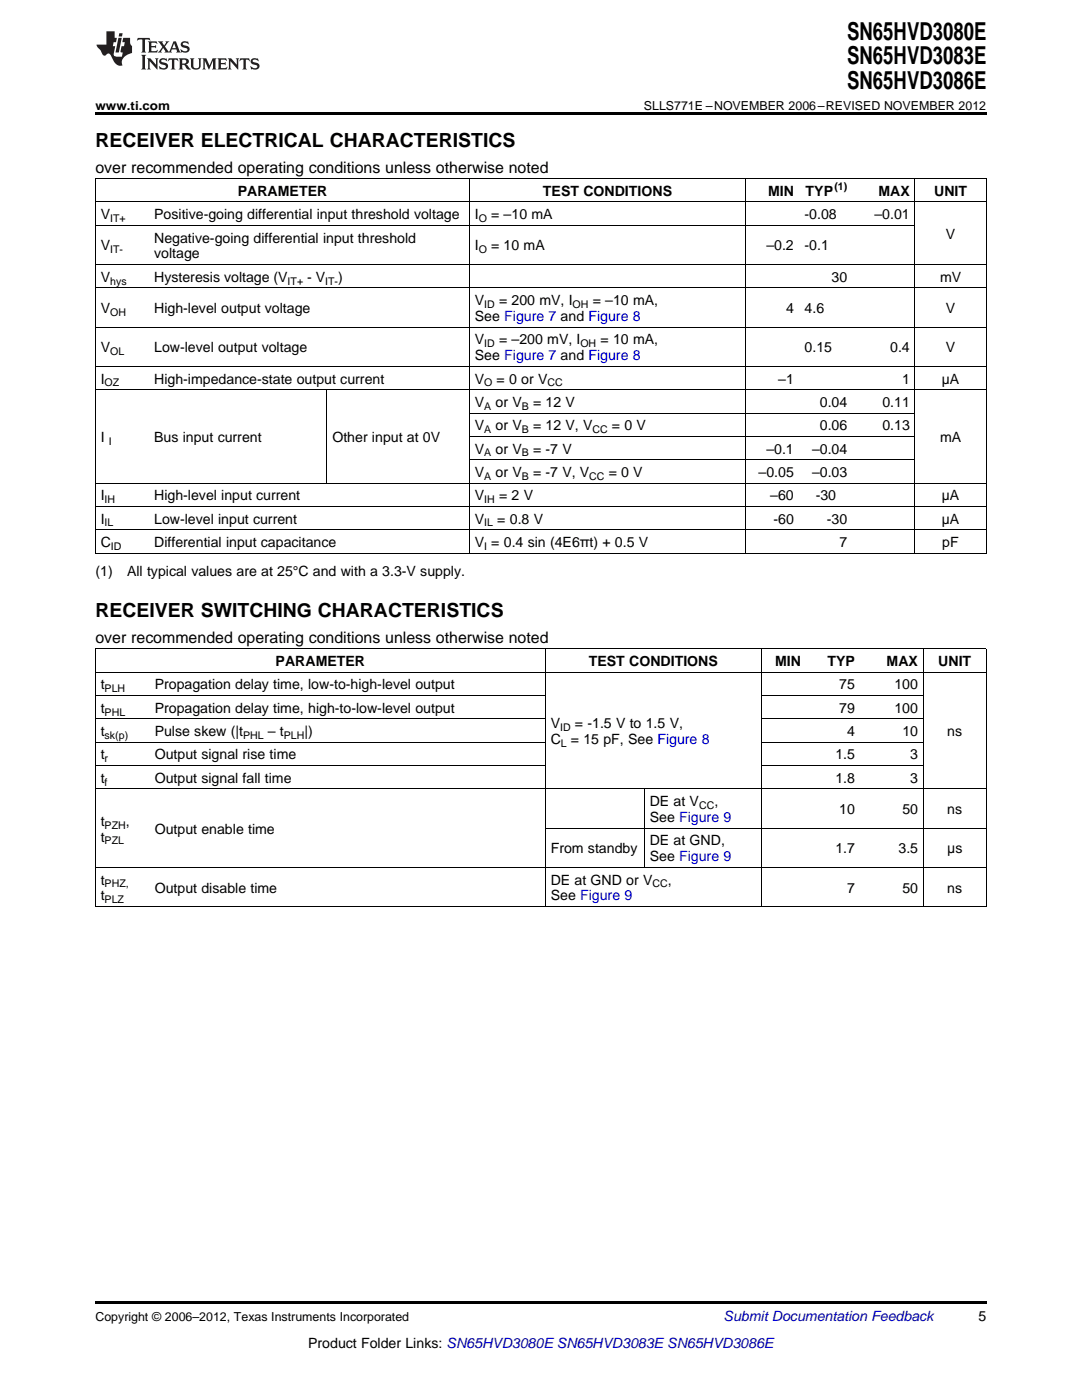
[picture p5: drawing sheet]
<svg xmlns="http://www.w3.org/2000/svg" width="216mm" height="279mm" viewBox="0 0 216 279" stroke-linecap="round" stroke-linejoin="round" font-family="sans-serif">
<defs><g id="words">
<g font-size="4.9">
<text x="169.1" y="7.9">SN65HVD3080E</text>
<text x="169.1" y="12.8">SN65HVD3083E</text>
<text x="169.1" y="17.8">SN65HVD3086E</text>
</g>
<g font-size="3.9">
<text x="19" y="29.3">RECEIVER ELECTRICAL CHARACTERISTICS</text>
<text x="19" y="123.1">RECEIVER SWITCHING CHARACTERISTICS</text>
</g>
<g font-size="3.2">
<text x="19" y="34.4">over recommended operating conditions unless otherwise noted</text>
<text x="19" y="128.3">over recommended operating conditions unless otherwise noted</text>
</g>
<g font-size="2.8">
<text x="47.4" y="39.1">PARAMETER</text>
<text x="108.3" y="39.1">TEST CONDITIONS</text>
<text x="153.2" y="39.1">MIN</text>
<text x="160.8" y="39.1">TYP</text>
<text x="175.3" y="39.1">MAX</text>
<text x="186.4" y="39.1">UNIT</text>
<text x="20.1" y="43.7">V</text>
<text x="30.8" y="43.7">Positive-going differential input threshold voltage</text>
<text x="94.8" y="43.7">I</text>
<text x="98" y="43.7">= –10 mA</text>
<text x="160.5" y="43.7">-0.08</text>
<text x="174.5" y="43.7">–0.01</text>
<text x="188.7" y="47.7">V</text>
<text x="20.1" y="50">V</text>
<text x="30.8" y="48.4">Negative-going differential input threshold</text>
<text x="30.8" y="51.6">voltage</text>
<text x="94.8" y="50">I</text>
<text x="98" y="50">= 10 mA</text>
<text x="152.9" y="50">–0.2</text>
<text x="160.5" y="50">-0.1</text>
<text x="20.1" y="56.2">V</text>
<text x="30.8" y="56.2">Hysteresis voltage (V</text>
<text x="61.3" y="56.2">- V</text>
<text x="67.5" y="56.2">)</text>
<text x="165.9" y="56.2">30</text>
<text x="187.6" y="56.2">mV</text>
<text x="20.1" y="62.5">V</text>
<text x="30.8" y="62.5">High-level output voltage</text>
<text x="94.8" y="60.9">V</text>
<text x="94.8" y="64.1">See Figure 7 and Figure 8</text>
<text x="99.6" y="60.9">= 200 mV, I</text>
<text x="118.3" y="60.9">= –10 mA,</text>
<text x="156.8" y="62.5">4</text>
<text x="160.5" y="62.5">4.6</text>
<text x="188.7" y="62.5">V</text>
<text x="20.1" y="70.3">V</text>
<text x="30.8" y="70.3">Low-level output voltage</text>
<text x="94.8" y="68.7">V</text>
<text x="94.8" y="71.9">See Figure 7 and Figure 8</text>
<text x="99.6" y="68.7">= –200 mV, I</text>
<text x="119.8" y="68.7">= 10 mA,</text>
<text x="160.5" y="70.3">0.15</text>
<text x="177.6" y="70.3">0.4</text>
<text x="188.7" y="70.3">V</text>
<text x="20.1" y="76.6">I</text>
<text x="30.8" y="76.6">High-impedance-state output current</text>
<text x="94.8" y="76.6">V</text>
<text x="99.1" y="76.6">= 0 or V</text>
<text x="155.3" y="76.6">–1</text>
<text x="180" y="76.6">1</text>
<text x="187.9" y="76.6">µA</text>
<text x="94.8" y="81.2">V</text>
<text x="98.9" y="81.2">or V</text>
<text x="106.4" y="81.2">= 12 V</text>
<text x="163.6" y="81.2">0.04</text>
<text x="176.1" y="81.2">0.11</text>
<text x="20.1" y="88.2">I</text>
<text x="30.8" y="88.2">Bus input current</text>
<text x="66.3" y="88.2">Other input at 0V</text>
<text x="94.8" y="85.9">V</text>
<text x="98.9" y="85.9">or V</text>
<text x="106.4" y="85.9">= 12 V, V</text>
<text x="122.1" y="85.9">= 0 V</text>
<text x="163.6" y="85.9">0.06</text>
<text x="176.1" y="85.9">0.13</text>
<text x="187.6" y="88.2">mA</text>
<text x="94.8" y="90.5">V</text>
<text x="94.8" y="95.2">V</text>
<text x="98.9" y="90.5">or V</text>
<text x="98.9" y="95.2">or V</text>
<text x="106.4" y="90.5">= -7 V</text>
<text x="106.4" y="95.2">= -7 V, V</text>
<text x="121.5" y="95.2">= 0 V</text>
<text x="151.4" y="95.2">–0.05</text>
<text x="152.9" y="90.5">–0.1</text>
<text x="162" y="90.5">–0.04</text>
<text x="162" y="95.2">–0.03</text>
<text x="20.1" y="99.8">I</text>
<text x="30.8" y="99.8">High-level input current</text>
<text x="94.8" y="99.8">V</text>
<text x="99.6" y="99.8">= 2 V</text>
<text x="153.7" y="99.8">–60</text>
<text x="162.8" y="99.8">-30</text>
<text x="187.9" y="99.8">µA</text>
<text x="20.1" y="104.5">I</text>
<text x="30.8" y="104.5">Low-level input current</text>
<text x="94.8" y="104.5">V</text>
<text x="99.2" y="104.5">= 0.8 V</text>
<text x="154.3" y="104.5">-60</text>
<text x="165" y="104.5">-30</text>
<text x="187.9" y="104.5">µA</text>
<text x="20.1" y="109.1">C</text>
<text x="30.8" y="109.1">Differential input capacitance</text>
<text x="94.8" y="109.1">V = 0.4 sin (4E6πt) + 0.5 V</text>
<text x="167.5" y="109.1">7</text>
<text x="188" y="109.1">pF</text>
<text x="19" y="115">(1)</text>
<text x="25.4" y="115">All typical values are at 25°C and with a 3.3-V supply.</text>
<text x="20.1" y="137.6">t</text>
<text x="30.9" y="137.6">Propagation delay time, low-to-high-level output</text>
<text x="55" y="132.9">PARAMETER</text>
<text x="117.5" y="132.9">TEST CONDITIONS</text>
<text x="154.7" y="132.9">MIN</text>
<text x="165.1" y="132.9">TYP</text>
<text x="167.5" y="137.6">75</text>
<text x="176.9" y="132.9">MAX</text>
<text x="178.5" y="137.6">100</text>
<text x="187.2" y="132.9">UNIT</text>
<text x="20.1" y="142.2">t</text>
<text x="30.9" y="142.2">Propagation delay time, high-to-low-level output</text>
<text x="167.5" y="142.2">79</text>
<text x="178.5" y="142.2">100</text>
<text x="20.1" y="146.9">t</text>
<text x="30.9" y="146.9">Pulse skew (|t</text>
<text x="53.4" y="146.9">– t</text>
<text x="60.7" y="146.9">|)</text>
<text x="109.9" y="145.3">V</text>
<text x="109.9" y="148.5">C</text>
<text x="113.9" y="148.5">= 15 pF, See Figure 8</text>
<text x="114.7" y="145.3">= -1.5 V to 1.5 V,</text>
<text x="169" y="146.9">4</text>
<text x="180.1" y="146.9">10</text>
<text x="189" y="146.9">ns</text>
<text x="20.1" y="151.6">t</text>
<text x="30.9" y="151.6">Output signal rise time</text>
<text x="166.7" y="151.6">1.5</text>
<text x="181.6" y="151.6">3</text>
<text x="20.1" y="156.2">t</text>
<text x="30.9" y="156.2">Output signal fall time</text>
<text x="129.6" y="160.9">DE at V</text>
<text x="142.5" y="160.9">,</text>
<text x="166.7" y="156.2">1.8</text>
<text x="181.6" y="156.2">3</text>
<text x="20.1" y="164.8">t</text>
<text x="20.1" y="168">t</text>
<text x="25.1" y="164.8">,</text>
<text x="30.9" y="166.4">Output enable time</text>
<text x="129.6" y="164">See Figure 9</text>
<text x="167.5" y="162.5">10</text>
<text x="180.1" y="162.5">50</text>
<text x="189" y="162.5">ns</text>
<text x="109.9" y="170.3">From standby</text>
<text x="129.6" y="168.7">DE at GND,</text>
<text x="129.6" y="171.9">See Figure 9</text>
<text x="166.7" y="170.3">1.7</text>
<text x="179.3" y="170.3">3.5</text>
<text x="189" y="170.3">μs</text>
<text x="20.1" y="176.5">t</text>
<text x="20.1" y="179.7">t</text>
<text x="30.9" y="178.1">Output disable time</text>
<text x="109.9" y="176.5">DE at GND or V</text>
<text x="109.9" y="179.7">See Figure 9</text>
<text x="133.3" y="176.5">,</text>
<text x="169" y="178.1">7</text>
<text x="180.1" y="178.1">50</text>
<text x="189" y="178.1">ns</text>
<text x="195.3" y="263.6">5</text>
<text x="61.5" y="269">Product Folder Links: SN65HVD3080E SN65HVD3083E SN65HVD3086E</text>
</g>
<text font-size="2.8" fill="#0000c8" x="144.4" y="263.6">Submit Documentation Feedback</text>
<g font-size="2.5">
<text x="19" y="21.9">www.ti.com</text>
<text x="128.5" y="21.9">SLLS771E –NOVEMBER 2006–REVISED NOVEMBER 2012</text>
<text x="19" y="263.6">Copyright © 2006–2012, Texas Instruments Incorporated</text>
</g>
<g font-size="2.1">
<text x="166.5" y="38">(1)</text>
<text x="22" y="44.3">IT+</text>
<text x="95.5" y="44.3">O</text>
<text x="22" y="50.6">IT-</text>
<text x="95.5" y="50.6">O</text>
<text x="22" y="56.8">hys</text>
<text x="57.4" y="56.8">IT+</text>
<text x="64.9" y="56.8">IT-</text>
<text x="22" y="63">OH</text>
<text x="96.6" y="61.5">ID</text>
<text x="114.3" y="61.5">OH</text>
<text x="22" y="70.9">OL</text>
<text x="96.6" y="69.3">ID</text>
<text x="115.8" y="69.3">OH</text>
<text x="20.9" y="77.1">OZ</text>
<text x="96.6" y="77.1">O</text>
<text x="109.2" y="77.1">CC</text>
<text x="96.6" y="81.8">A</text>
<text x="104.1" y="81.8">B</text>
<text x="21.7" y="88.8">I</text>
<text x="96.6" y="86.4">A</text>
<text x="104.1" y="86.4">B</text>
<text x="118.2" y="86.4">CC</text>
<text x="96.6" y="91.1">A</text>
<text x="96.6" y="95.7">A</text>
<text x="104.1" y="91.1">B</text>
<text x="104.1" y="95.7">B</text>
<text x="117.6" y="95.7">CC</text>
<text x="20.9" y="100.4">IH</text>
<text x="96.6" y="100.4">IH</text>
<text x="20.9" y="105.1">IL</text>
<text x="96.6" y="105.1">IL</text>
<text x="22.1" y="109.7">ID</text>
<text x="96.6" y="109.7">I</text>
<text x="20.9" y="138.1">PLH</text>
<text x="20.9" y="142.8">PHL</text>
<text x="20.9" y="147.5">sk(p)</text>
<text x="48.5" y="147.5">PHL</text>
<text x="56.6" y="147.5">PLH</text>
<text x="111.8" y="145.9">ID</text>
<text x="111.9" y="149">L</text>
<text x="20.9" y="152.1">r</text>
<text x="20.9" y="156.8">f</text>
<text x="139.5" y="161.4">CC</text>
<text x="20.9" y="165.3">PZH</text>
<text x="20.9" y="168.5">PZL</text>
<text x="20.9" y="177.1">PHZ,</text>
<text x="130.2" y="177.1">CC</text>
<text x="20.9" y="180.3">PLZ</text>
</g>
</g></defs>
<g fill="#231f20">
<path d="M27.5 7.6l-.1 .5 .4-.2h.6v.1v2.1l-.2 .4h1l-.3-.4v-2.1l.1-.1h.5l.5 .2-.2-.5zM29.5 8.3l.2 .3v1.5l-.2 .4h1.8l.2-.6a1.04 1.04 0 0 1-1.3 .2v-.7h.6l.3 .2v-.6l-.3 .2h-.6v-.6l.8-.1 .4 .3-.2-.5zM31.5 8.3l.9 1.1-.9 1.1h.8l-.2-.2 .5-.7 .4 .7-.2 .2h1.5l-.1-.2 .1-.4h.9l.1 .4-.2 .2h1l-.3-.3-.7-1.9h-.5l-.9 2-.8-1 .9-1h-.8l.1 .3-.3 .5-.4-.6 .2-.2zM34.7 8.6l.4 1h-.7zM36.3 8.4a.63 .63 0 0 0-.2 .7 .63 .63 0 0 0 .6 .4l.6 .2 .1 .2a.75 .75 0 0 1-.7 .4 .75 .75 0 0 1-.6-.5l.1 .7 .1-.1a1.11 1.11 0 0 0 1.5-.6 1.13 1.13 0 0 0-1.2-.8l-.1-.4a1.04 1.04 0 0 1 1.2 .2l-.2-.5-.1 .1-.5-.2zM28.2 10.9l.2 .4v2.2l-.2 .4h1l-.3-.4v-2.2l.3-.4zM29.3 11.6l.3 .4v1.5l-.3 .4h.8l-.2-.4v-1.3l1.5 1.7v-1.9l.2-.4h-.7l.2 .4v.9l-1.1-1.3zM32 11.8a.62 .62 0 0 0-.2 .7 .62 .62 0 0 0 .6 .4l.6 .1 .1 .3a.76 .76 0 0 1-.7 .3 .76 .76 0 0 1-.6-.4l.1 .7 .1-.1a1.11 1.11 0 0 0 1.5-.6 1.13 1.13 0 0 0-1.2-.8l-.1-.4a1.04 1.04 0 0 1 1.2 .2l-.2-.6-.1 .1-.5-.1zM33.7 11.6l-.2 .6a.61 .61 0 0 1 .8-.3v1.6l-.2 .4h.9l-.2-.4v-1.6a.63 .63 0 0 1 .8 .3l-.2-.6zM35.6 11.6l.3 .4v1.5l-.3 .4h1l-.2-.2v-.8l.5 .2a.76 .76 0 0 0 1.2 .7l-1-1a.58 .58 0 0 0 .6-.5 .58 .58 0 0 0-.5-.6zM36.4 11.9h.1a.45 .45 0 0 1 .5 .1 .45 .45 0 0 1 .1 .5l-.7 .2zM37.9 11.6l.2 .2a2.17 2.17 0 0 0 .3 1.9 .99 .99 0 0 0 1.6-.6v-1.1l.2-.4h-.7l.2 .2a1.92 1.92 0 0 1-.2 1.8 .6 .6 0 0 1-.9-.5v-1.1l.2-.4zM40.4 11.6l.2 .4v1.5l-.2 .4h.7l-.2-.4v-1.4l.8 1.8 .8-1.8v1.4l-.2 .4h.9l-.2-.4v-1.5l.2-.4h-.8l-.6 1.5-.6-1.5zM43.4 11.6l.2 .4v1.5l-.2 .4h1.8l.2-.6a1.04 1.04 0 0 1-1.3 .1v-.6h.5l.4 .2v-.6l-.4 .2h-.5v-.7h.8l.3 .3-.1-.6zM45.5 11.6l.2 .4v1.5l-.2 .4h.7l-.2-.4v-1.3l1.5 1.7v-1.9l.2-.4h-.7l.2 .4v.9l-1.1-1.3zM47.9 11.6l-.1 .6a.61 .61 0 0 1 .8-.3v1.6l-.3 .4h1l-.3-.4 .1-1.6a.63 .63 0 0 1 .7 .3l-.1-.6zM50.2 11.8a.62 .62 0 0 0-.2 .7 .62 .62 0 0 0 .6 .4l.6 .1 .2 .3a.76 .76 0 0 1-.8 .3 .76 .76 0 0 1-.6-.4l.1 .7 .2-.1a1.11 1.11 0 0 0 1.5-.6 1.13 1.13 0 0 0-1.3-.8l-.1-.4a1.04 1.04 0 0 1 1.2 .2l-.1-.6-.2 .1-.5-.1z"/>
<path d="M21.2 6.3v2.6h-1.9l.1 .4 .7 .9a.91 .91 0 0 0 1 .8 .56 .56 0 0 1 .5-.3 .56 .56 0 0 1 .5 .3l.4 .8a1.53 1.53 0 0 0 1.9 1.2 1.54 1.54 0 0 1 1-2.1l.9-.3v-1.4a1.52 1.52 0 0 1-.3-1.6h-1.4l-.2 .8h.5l-.2 .8h-.4l-.2 1v.2l.4 .1-.2 .8a1.93 1.93 0 0 1-1.6-.3l.3-1.8h-.5l.2-.8h.4l.2-.8h-.4v-1.3zM23.6 7.6l-.6 2.9h.7l.6-2.9zM23.8 6.6l-.1 .7h.6l.2-.7z"/>
</g>
<path d="M19 22.5h177.8v.5h-177.8zM19 259.7h177.8v.5h-177.8z" fill="#000"/>
<g fill="none" stroke="#000" stroke-width=".2">
<path d="M19 35.6h177.8M19.1 35.7v74.7M93.6 35.7v74.7M148.8 35.7v74.7M182.5 35.7v74.7M196.8 35.7v74.7M19 57.4h177.8M19 52.8h177.8M19 45h163.6M19 40.3h177.8M19 77.8h177.8M19 73.1h177.8"/>
<path d="M19 65.3h177.8M65.2 77.8v18.6M19 96.4h177.8M93.7 91.7h88.9M93.7 87.1h88.9M93.7 82.4h88.9M19 110.4h177.8M19 105.7h177.8M19 101.1h177.8M19 138.8h89.8M19 134.1h177.8M19 129.5h177.8"/>
<path d="M19.1 129.5v51.5M108.8 129.5v51.5M151.9 129.5v51.5M151.9 138.8h32.4M184.2 129.5v51.5M196.8 129.5v51.5M19 157.4h177.8M19 152.8h89.8M19 148.1h89.8M19 143.5h89.8M128.5 157.5v15.6M151.9 152.8h32.4"/>
<path d="M151.9 148.1h32.4M151.9 143.5h32.4M19 173.1h177.8M108.8 165.3h88M19 180.9h177.8"/>
</g>
<use href="#words"/>
</svg>
